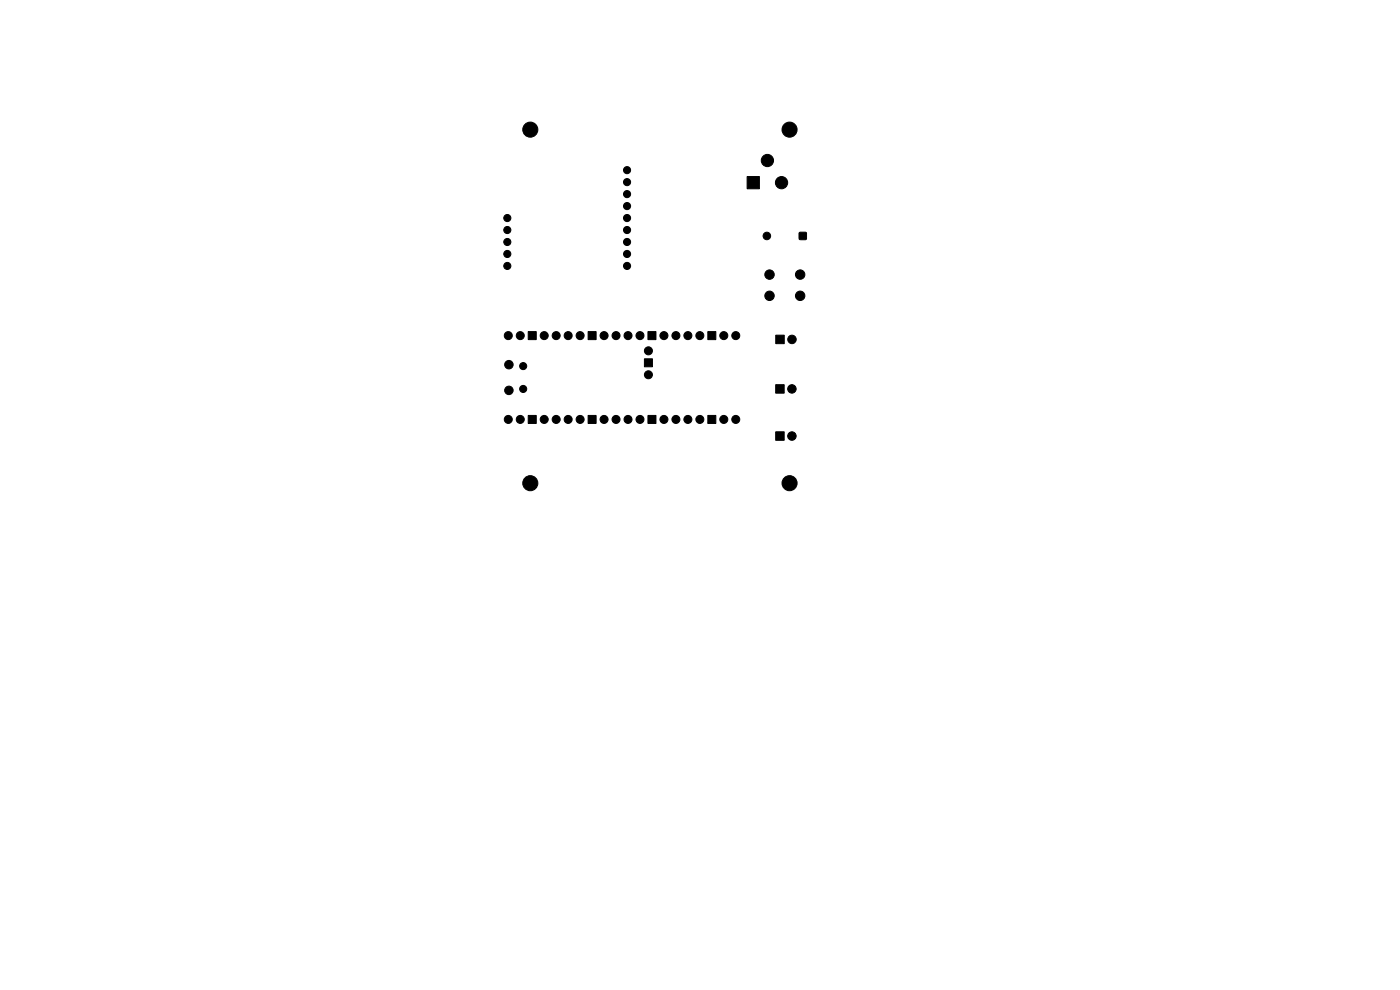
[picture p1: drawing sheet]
<svg xmlns="http://www.w3.org/2000/svg" width="297mm" height="210mm" viewBox="0 0 297 210" stroke-linecap="round" stroke-linejoin="round" font-family="sans-serif">
<g fill="#000" stroke="#000" stroke-width=".21">
<path d="M158.5 37.5h2.6v2.6h-2.6zM169.6 49.3h1.4v1.5h-1.4zM112.1 70.3h1.7v1.7h-1.7zM124.8 70.3h1.7v1.7h-1.7zM136.7 76.1h1.7v1.7h-1.7zM137.5 70.3h1.7v1.7h-1.7zM150.2 70.3h1.7v1.7h-1.7zM164.6 71.1h1.8v1.8h-1.8zM112.1 88.1h1.7v1.7h-1.7zM124.8 88.1h1.7v1.7h-1.7zM137.5 88.1h1.7v1.7h-1.7zM150.2 88.1h1.7v1.7h-1.7z"/>
<path d="M164.6 81.6h1.8v1.8h-1.8zM164.6 91.6h1.8v1.8h-1.8z"/>
<circle cx="112.5" cy="27.5" r="1.6"/>
<circle cx="133" cy="36.1" r=".75"/>
<circle cx="133" cy="38.6" r=".75"/>
<circle cx="162.8" cy="34" r="1.3"/>
<circle cx="165.8" cy="38.7" r="1.3"/>
<circle cx="167.5" cy="27.5" r="1.6"/>
<circle cx="107.6" cy="48.8" r=".75"/>
<circle cx="107.6" cy="46.3" r=".75"/>
<circle cx="107.6" cy="51.3" r=".75"/>
<circle cx="107.6" cy="56.4" r=".75"/>
<circle cx="107.6" cy="53.9" r=".75"/>
<circle cx="133" cy="51.3" r=".75"/>
<circle cx="133" cy="43.7" r=".75"/>
<circle cx="133" cy="56.4" r=".75"/>
<circle cx="133" cy="53.9" r=".75"/>
<circle cx="133" cy="46.3" r=".75"/>
<circle cx="133" cy="48.8" r=".75"/>
<circle cx="133" cy="41.2" r=".75"/>
<circle cx="162.7" cy="50.1" r=".8"/>
<circle cx="163.3" cy="58.2" r="1"/>
<circle cx="169.7" cy="58.2" r="1"/>
<circle cx="107.8" cy="71.2" r=".85"/>
<circle cx="108" cy="77.4" r=".9"/>
<circle cx="110.4" cy="71.2" r=".85"/>
<circle cx="111" cy="77.7" r=".75"/>
<circle cx="115.4" cy="71.2" r=".85"/>
<circle cx="118" cy="71.2" r=".85"/>
<circle cx="120.5" cy="71.2" r=".85"/>
<circle cx="123.1" cy="71.2" r=".85"/>
<circle cx="128.1" cy="71.2" r=".85"/>
<circle cx="130.7" cy="71.2" r=".85"/>
<circle cx="133.2" cy="71.2" r=".85"/>
<circle cx="135.8" cy="71.2" r=".85"/>
<circle cx="137.6" cy="74.4" r=".85"/>
<circle cx="137.6" cy="79.5" r=".85"/>
<circle cx="140.8" cy="71.2" r=".85"/>
<circle cx="143.4" cy="71.2" r=".85"/>
<circle cx="145.9" cy="71.2" r=".85"/>
<circle cx="148.5" cy="71.2" r=".85"/>
<circle cx="153.5" cy="71.2" r=".85"/>
<circle cx="156.1" cy="71.2" r=".85"/>
<circle cx="163.3" cy="62.7" r="1"/>
<circle cx="168" cy="72" r=".9"/>
<circle cx="169.7" cy="62.7" r="1"/>
<circle cx="107.8" cy="89" r=".85"/>
<circle cx="108" cy="82.8" r=".9"/>
<circle cx="110.4" cy="89" r=".85"/>
<circle cx="111" cy="82.5" r=".75"/>
<circle cx="115.4" cy="89" r=".85"/>
<circle cx="118" cy="89" r=".85"/>
<circle cx="120.5" cy="89" r=".85"/>
<circle cx="123.1" cy="89" r=".85"/>
<circle cx="128.1" cy="89" r=".85"/>
<circle cx="130.7" cy="89" r=".85"/>
<circle cx="133.2" cy="89" r=".85"/>
<circle cx="135.8" cy="89" r=".85"/>
<circle cx="140.8" cy="89" r=".85"/>
<circle cx="143.4" cy="89" r=".85"/>
<circle cx="145.9" cy="89" r=".85"/>
<circle cx="148.5" cy="89" r=".85"/>
<circle cx="153.5" cy="89" r=".85"/>
<circle cx="156.1" cy="89" r=".85"/>
<circle cx="168" cy="82.5" r=".9"/>
<circle cx="168" cy="92.5" r=".9"/>
<circle cx="112.5" cy="102.5" r="1.6"/>
<circle cx="167.5" cy="102.5" r="1.6"/>
</g>
</svg>
